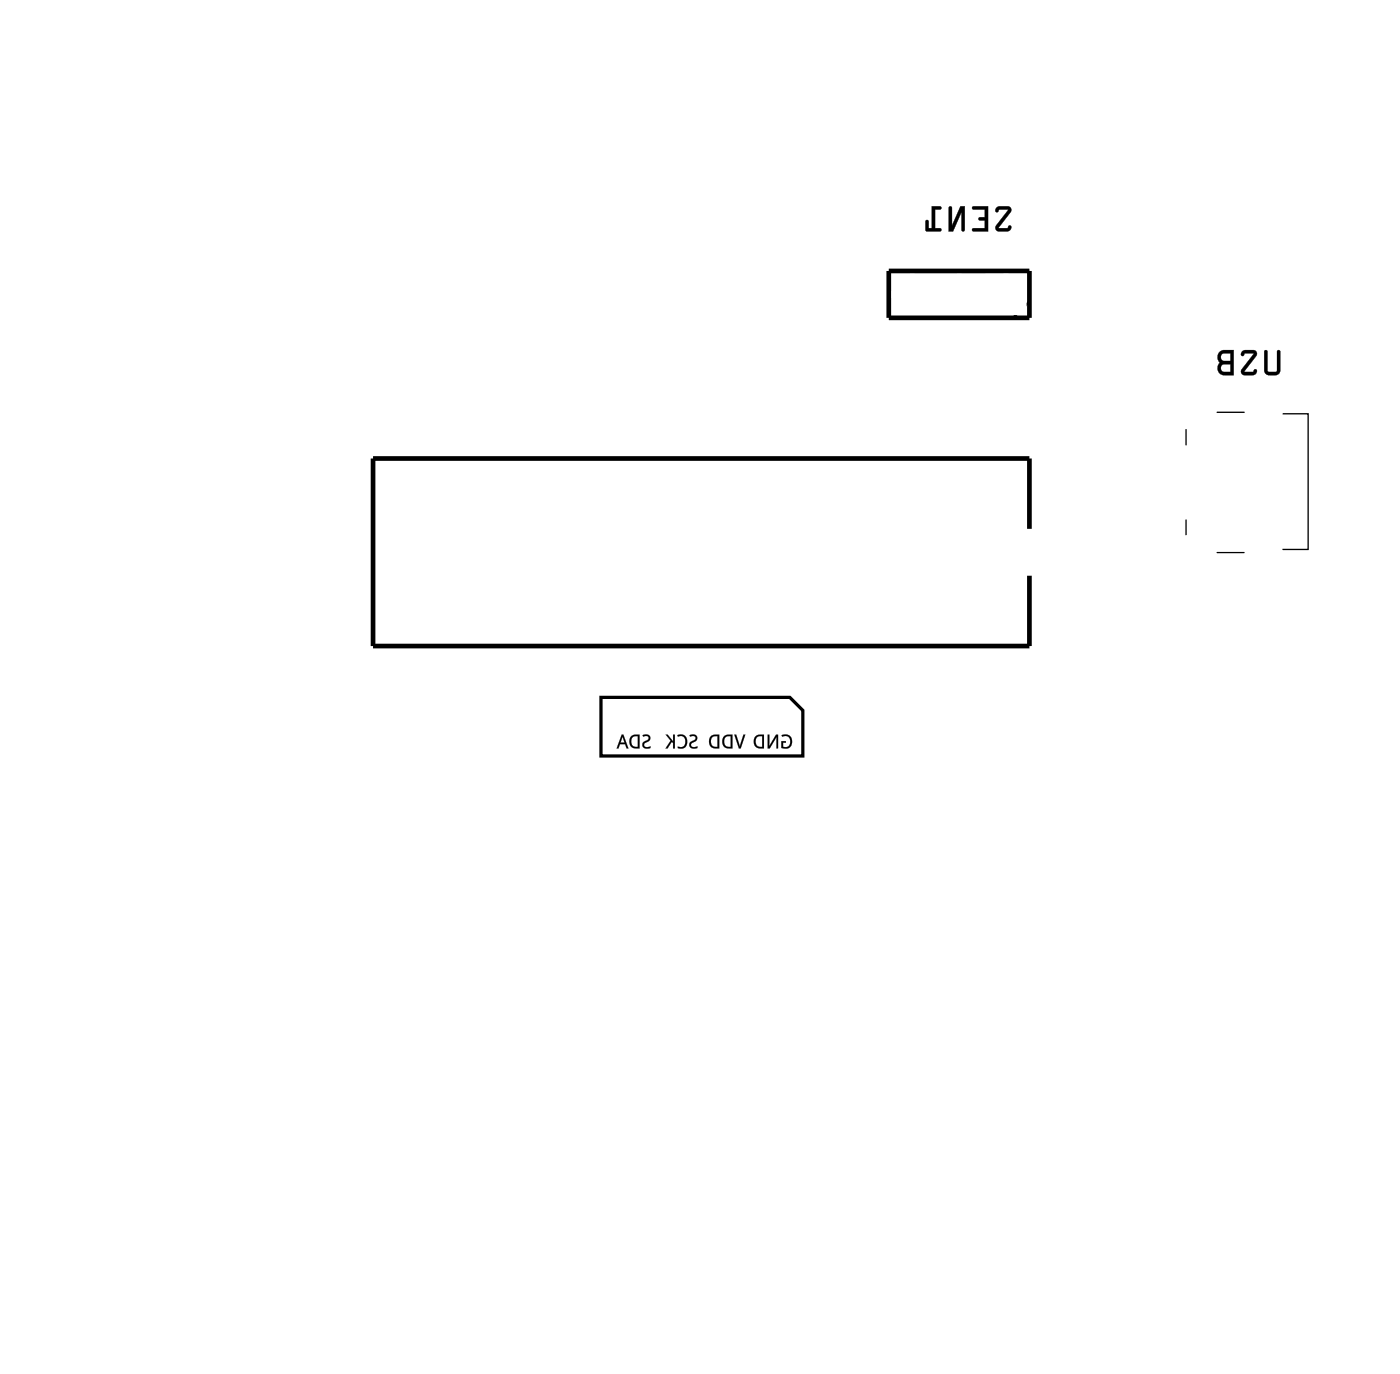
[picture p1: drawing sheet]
<svg xmlns="http://www.w3.org/2000/svg" width="76mm" height="74mm" viewBox="0 0 76 74" stroke-linecap="round" stroke-linejoin="round" font-family="sans-serif">
<path d="M48.2 14.7h7.6v2.5h-7.6zM55.8 28.6v-3.8h-35.6v10.2h35.6v-3.8" fill="none" stroke="#000" stroke-width=".25"/>
<path d="M32.6 37.8h10.2l.7 .7v2.5h-10.9z" fill="none" stroke="#000" stroke-width=".18"/>
<g fill="#000">
<path d="M54 11.2l-.1 .2 .1 .1 .2-.1h.4l-.6 .8-.1 .2 .2 .1h.5l.2-.1-.1-.2-.1 .2-.5-.1 .7-.8v-.2l-.2-.1zM52.7 11.2v.1l.7 .1v.4h-.3l-.1 .1h.1h.3v.5h-.7v.1h.8v-1.3zM51.4 11.2v1.3h.2l.5-1v.9l.1 .1 .1-1.3h-.3l-.4 1v-.9zM50.5 11.2v1.2h-.2v-.4l-.1-.1-.1 .6h.9v-.1h-.3v-1l.3-.1v-.1z"/>
<path d="M54 11.2l-.1 .2a.13 .13 0 0 0 .2 .1 .13 .13 0 0 0 .1-.1h.4l-.6 .8v.3h.6l.2-.2a.13 .13 0 0 0-.1-.1 .13 .13 0 0 0-.1 .2l-.5-.1 .7-.8a.21 .21 0 0 0 0-.2 .21 .21 0 0 0-.2-.1zM54 11.3l.6-.1a.2 .2 0 0 1 .2 .3l-.7 .8 .5 .1 .1-.2 .1 .2-.2 .1h-.5a.19 .19 0 0 1-.1-.1 .19 .19 0 0 1 0-.2l.6-.8-.4-.1-.2 .2zM52.7 11.2v.2h.7v.4h-.3a.1 .1 0 0 0-.1 .1 .1 .1 0 0 0 .1 .1l.3-.1v.5h-.7a.1 .1 0 0 0 0 .1h.8v-1.3zM52.7 11.2h.8v1.3h-.8v-.1h.7v-.5h-.3h-.1l.1-.1h.3v-.5h-.7zM51.4 11.2v1.3h.2l.5-1v.9a.1 .1 0 0 0 .1 .1 .1 .1 0 0 0 .1-.1v-1.2h-.3l-.4 1v-.9zM51.4 11.2l.2 .1v.9l.4-1h.3l-.1 1.3-.1-.1v-.9l-.5 1h-.2zM50.5 11.2v1.2h-.2v-.4a.1 .1 0 0 0-.1-.1 .1 .1 0 0 0-.1 .1l.1 .5h.7a.1 .1 0 0 0 .1-.1 .1 .1 0 0 0-.1 0h-.2v-1h.2a.1 .1 0 0 0 .1-.1 .1 .1 0 0 0-.1-.1zM50.5 11.2h.5l-.1 .1h-.2v1.1h.2v.1h-.8l.1-.6 .1 .1v.4h.2z"/>
<path d="M39.8 39.8l.2 .7h.1l.3-.7h-.1l-.2 .6-.2-.6zM39.2 39.9a.41 .41 0 0 0 0 .5 .41 .41 0 0 0 .5 .1v-.7zM39.3 40l.3-.1v.6a.31 .31 0 0 1-.3-.2 .31 .31 0 0 1 0-.3zM38.5 39.9a.41 .41 0 0 0 0 .5 .41 .41 0 0 0 .5 .1v-.7zM38.6 40l.3-.1v.6a.31 .31 0 0 1-.4-.2 .31 .31 0 0 1 .1-.3z"/>
<path d="M39.8 39.8l.2 .8h.1l.3-.8h-.1l-.2 .6-.2-.6zM39.8 39.8h.1l.2 .6 .2-.6h.1l-.3 .7h-.1zM39.2 39.9a.42 .42 0 0 0 0 .5 .42 .42 0 0 0 .5 .2v-.8zM39.2 39.9l.5-.1v.7a.4 .4 0 0 1-.5-.1 .4 .4 0 0 1 0-.5zM39.3 40l.3-.1v.6a.31 .31 0 0 1-.3-.2 .31 .31 0 0 1 0-.3zM39.3 39.9a.31 .31 0 0 0 0 .4 .31 .31 0 0 0 .3 .2v-.6zM38.5 39.9a.42 .42 0 0 0 0 .5 .42 .42 0 0 0 .5 .2v-.8zM38.5 39.9l.5-.1v.7a.4 .4 0 0 1-.5-.1 .4 .4 0 0 1 0-.5zM38.6 40l.3-.1v.6a.31 .31 0 0 1-.4-.2 .31 .31 0 0 1 .1-.3zM38.6 39.9a.31 .31 0 0 0-.1 .4 .31 .31 0 0 0 .4 .2v-.6z"/>
<path d="M68.5 19v1.2l.2 .1h.5l.2-.2v-1.1h-.2v.1v1l-.4 .1-.1-.1v-1.1zM67.3 19l-.1 .2 .1 .1 .2-.2 .4 .1-.6 .8-.1 .2 .2 .1h.6l.1-.1-.1-.2-.1 .2-.5-.1 .7-.8v-.2l-.2-.1zM66.1 19.1l-.1 .3 .1 .2-.1 .4a.36 .36 0 0 0 .3 .3h.5v-1.3h-.5zM66.2 19.8l.5-.1v.5l-.5-.1zM66.2 19.2l.5-.1v.5l-.5-.1z"/>
<path d="M68.5 19v1.1l.1 .2h.2h.4l.1-.1 .1-1.1a.1 .1 0 0 0-.1-.1 .1 .1 0 0 0-.1 .1v1h-.4h-.1v-1.1zM68.5 19h.2v1.1l.1 .1 .4-.1v-1v-.1h.1l.1 1.1-.2 .2h-.5l-.2-.1zM67.3 19l-.1 .2a.13 .13 0 0 0 .2 .1 .13 .13 0 0 0 .1-.1h.4l-.6 .8v.3h.7l.1-.2a.13 .13 0 0 0-.1-.1 .13 .13 0 0 0-.1 .1h-.5l.7-.8a.21 .21 0 0 0 0-.2 .21 .21 0 0 0-.2-.1zM67.3 19h.6a.2 .2 0 0 1 .2 .3l-.7 .8 .5 .1 .1-.2 .1 .2-.2 .1h-.5a.19 .19 0 0 1-.1-.1 .19 .19 0 0 1 0-.2l.6-.8-.4-.1-.2 .2zM66.1 19.1l-.1 .3 .1 .2-.1 .4a.37 .37 0 0 0 .3 .3h.5v-1.3h-.5zM66.1 19.1l.2-.1h.5v1.3h-.5a.39 .39 0 0 1-.3-.2 .39 .39 0 0 1 .1-.5l-.1-.2zM66.2 19.8l.5-.1v.5l-.5-.1zM66.2 19.8v.3l.5 .1v-.5zM66.2 19.2l.5-.1v.5l-.5-.1zM66.2 19.2v.3l.5 .1v-.5z"/>
<path d="M34.8 39.8v.1a.15 .15 0 0 1 .3 0 .15 .15 0 0 1-.1 .2 .23 .23 0 0 0-.1 .4 .23 .23 0 0 0 .3-.1 .16 .16 0 0 1-.2 .1 .16 .16 0 0 1 .1-.3 .24 .24 0 0 0 .1-.4 .24 .24 0 0 0-.4 0zM34.8 39.8a.25 .25 0 0 1 .4 .1 .25 .25 0 0 1-.3 .3 .18 .18 0 0 0 .1 .3 .18 .18 0 0 0 .2-.1v.1a.26 .26 0 0 1-.4-.1 .26 .26 0 0 1 .3-.3 .16 .16 0 0 0-.1-.2 .16 .16 0 0 0-.2 0zM34.2 39.9a.42 .42 0 0 0 0 .5 .42 .42 0 0 0 .5 .2v-.8zM34.2 39.9l.4-.1v.7a.4 .4 0 0 1-.4-.1 .4 .4 0 0 1 0-.5zM34.3 40l.3-.1v.6a.31 .31 0 0 1-.4-.2 .31 .31 0 0 1 .1-.3zM34.3 39.9a.31 .31 0 0 0-.1 .4 .31 .31 0 0 0 .4 .2v-.6zM33.7 39.8l-.3 .8h.1l.1-.3h.3v.3h.2l-.3-.8zM33.7 39.8h.1l.2 .7h-.1v-.2h-.3l-.1 .2h-.1zM33.7 39.9l.1 .3h-.2zM33.7 39.9l-.1 .3h.2z"/>
<path d="M34.8 39.8v.1a.17 .17 0 0 1 .3 0 .17 .17 0 0 1 0 .2 .17 .17 0 0 1-.2 .1 .22 .22 0 0 0 0 .3 .22 .22 0 0 0 .3-.1 .16 .16 0 0 1-.2 .1 .16 .16 0 0 1 0-.3 .24 .24 0 0 0 .2-.3 .24 .24 0 0 0-.4-.1zM34.2 39.9a.41 .41 0 0 0 0 .5 .41 .41 0 0 0 .4 .1v-.7zM34.3 40l.3-.1v.6a.31 .31 0 0 1-.4-.2 .31 .31 0 0 1 .1-.3zM33.7 39.8l-.3 .7h.1l.1-.2h.3v.2h.1l-.2-.7zM33.7 39.9l.1 .3h-.2z"/>
<path d="M37.3 39.8l.1 .1a.15 .15 0 0 1 .2 0 .15 .15 0 0 1-.1 .2 .23 .23 0 0 0-.1 .4 .23 .23 0 0 0 .4-.1 .16 .16 0 0 1-.3 .1 .16 .16 0 0 1 .1-.3 .24 .24 0 0 0 .1-.4 .24 .24 0 0 0-.4 0zM37.4 39.8a.25 .25 0 0 1 .4 .1 .25 .25 0 0 1-.3 .3 .18 .18 0 0 0 .1 .3 .18 .18 0 0 0 .2-.1v.1a.26 .26 0 0 1-.4-.1 .26 .26 0 0 1 .3-.3 .16 .16 0 0 0-.1-.2 .16 .16 0 0 0-.2 0zM36.7 39.8v.1a.28 .28 0 0 1 .4 .3 .28 .28 0 0 1-.4 .2 .31 .31 0 0 0 .4 .1 .31 .31 0 0 0 .1-.4 .36 .36 0 0 0-.5-.3zM36.7 39.8a.38 .38 0 0 1 .5 .4 .38 .38 0 0 1-.5 .3v-.1a.29 .29 0 0 0 .4-.2 .29 .29 0 0 0-.4-.3zM36.1 39.8l.2 .3-.3 .5h.2l.2-.4 .1 .4h.1v-.8h-.1v.4l-.3-.4zM36.1 39.8h.1l.3 .4v-.4h.1v.7h-.1v-.3h-.1l-.2 .3h-.1l.2-.4z"/>
<path d="M37.4 39.8v.1a.17 .17 0 0 1 .2 0 .17 .17 0 0 1 .1 .2 .17 .17 0 0 1-.3 .1 .22 .22 0 0 0 0 .3 .22 .22 0 0 0 .4-.1 .16 .16 0 0 1-.3 .1 .16 .16 0 0 1 .1-.3 .24 .24 0 0 0 .1-.3 .24 .24 0 0 0-.3-.1zM36.7 39.8v.1a.29 .29 0 0 1 .4 .3 .29 .29 0 0 1-.4 .2 .31 .31 0 0 0 .4 .1 .31 .31 0 0 0 .1-.4 .35 .35 0 0 0-.5-.3zM36.1 39.8l.2 .3-.2 .4h.1l.2-.3 .1 .3h.1v-.7h-.1v.4l-.3-.4z"/>
<path d="M42.3 39.8l.1 .1a.3 .3 0 0 1 .4 .3 .3 .3 0 0 1-.4 .3v-.3h.2h-.3v.3a.39 .39 0 0 0 .6-.3 .39 .39 0 0 0-.6-.4zM41.6 39.8v.7h.1l.4-.6v.6h.1v-.7h-.2l-.3 .6v-.6zM40.9 39.9a.41 .41 0 0 0 0 .5 .41 .41 0 0 0 .5 .1v-.7zM41 40l.3-.1v.6a.31 .31 0 0 1-.3-.2 .31 .31 0 0 1 0-.3z"/>
<path d="M42.3 39.8l.1 .1a.29 .29 0 0 1 .4 .2 .29 .29 0 0 1-.4 .4v-.3h.2v-.1h-.3v.4a.4 .4 0 0 0 .6-.3 .4 .4 0 0 0-.6-.4zM42.3 39.8a.39 .39 0 0 1 .6 .4 .39 .39 0 0 1-.6 .3v-.3h.3h-.2v.3a.3 .3 0 0 0 .4-.3 .3 .3 0 0 0-.4-.3zM41.6 39.8v.8h.1l.4-.7v.7h.1v-.8h-.2l-.3 .6v-.6zM41.6 39.8h.1v.6l.3-.6h.2v.7h-.1v-.6l-.4 .6h-.1zM40.9 39.9a.42 .42 0 0 0 0 .5 .42 .42 0 0 0 .5 .2v-.8zM40.9 39.9l.5-.1v.7a.4 .4 0 0 1-.5-.1 .4 .4 0 0 1 0-.5zM41 40l.3-.1v.6a.31 .31 0 0 1-.3-.2 .31 .31 0 0 1 0-.3zM41 39.9a.31 .31 0 0 0 0 .4 .31 .31 0 0 0 .3 .2v-.6z"/>
</g>
<path d="M55.8 16.3l-.9 .9" fill="none" stroke="#000" stroke-width=".13"/>
<path d="M64.3 23.3v.8M64.3 28.2v.8M65.9 22.3h1.5M65.9 29.9h1.5M69.5 22.4h1.4v7.4h-1.4" fill="none" stroke="#000" stroke-width=".07"/>
<path d="M53.8 33h1.4v1.4h-1.4z" fill="#fff"/>
<path d="M53.8 33h1.4v1.4h-1.4z" fill="none" stroke="#fff" stroke-width=".76" stroke-linecap="butt"/>
<circle cx="54.5" cy="33.7" r=".7" fill="#fff"/>
<circle cx="54.5" cy="33.7" r=".7" fill="none" stroke="#fff" stroke-width=".76" stroke-linecap="butt"/>
<circle cx="54.5" cy="26.1" r=".7" fill="#fff"/>
<circle cx="54.5" cy="26.1" r=".7" fill="none" stroke="#fff" stroke-width=".76" stroke-linecap="butt"/>
<circle cx="52" cy="33.7" r=".7" fill="#fff"/>
<circle cx="52" cy="33.7" r=".7" fill="none" stroke="#fff" stroke-width=".76" stroke-linecap="butt"/>
<circle cx="52" cy="26.1" r=".7" fill="#fff"/>
<circle cx="52" cy="26.1" r=".7" fill="none" stroke="#fff" stroke-width=".76" stroke-linecap="butt"/>
<circle cx="49.4" cy="33.7" r=".7" fill="#fff"/>
<circle cx="49.4" cy="33.7" r=".7" fill="none" stroke="#fff" stroke-width=".76" stroke-linecap="butt"/>
<circle cx="49.4" cy="26.1" r=".7" fill="#fff"/>
<circle cx="49.4" cy="26.1" r=".7" fill="none" stroke="#fff" stroke-width=".76" stroke-linecap="butt"/>
<circle cx="46.9" cy="33.7" r=".7" fill="#fff"/>
<circle cx="46.9" cy="33.7" r=".7" fill="none" stroke="#fff" stroke-width=".76" stroke-linecap="butt"/>
<circle cx="46.9" cy="26.1" r=".7" fill="#fff"/>
<circle cx="46.9" cy="26.1" r=".7" fill="none" stroke="#fff" stroke-width=".76" stroke-linecap="butt"/>
<circle cx="44.3" cy="33.7" r=".7" fill="#fff"/>
<circle cx="44.3" cy="33.7" r=".7" fill="none" stroke="#fff" stroke-width=".76" stroke-linecap="butt"/>
<circle cx="44.3" cy="26.1" r=".7" fill="#fff"/>
<circle cx="44.3" cy="26.1" r=".7" fill="none" stroke="#fff" stroke-width=".76" stroke-linecap="butt"/>
<circle cx="41.8" cy="33.7" r=".7" fill="#fff"/>
<circle cx="41.8" cy="33.7" r=".7" fill="none" stroke="#fff" stroke-width=".76" stroke-linecap="butt"/>
<circle cx="41.8" cy="26.1" r=".7" fill="#fff"/>
<circle cx="41.8" cy="26.1" r=".7" fill="none" stroke="#fff" stroke-width=".76" stroke-linecap="butt"/>
<circle cx="39.3" cy="33.7" r=".7" fill="#fff"/>
<circle cx="39.3" cy="33.7" r=".7" fill="none" stroke="#fff" stroke-width=".76" stroke-linecap="butt"/>
<circle cx="39.3" cy="26.1" r=".7" fill="#fff"/>
<circle cx="39.3" cy="26.1" r=".7" fill="none" stroke="#fff" stroke-width=".76" stroke-linecap="butt"/>
<circle cx="36.7" cy="33.7" r=".7" fill="#fff"/>
<circle cx="36.7" cy="33.7" r=".7" fill="none" stroke="#fff" stroke-width=".76" stroke-linecap="butt"/>
<circle cx="36.7" cy="26.1" r=".7" fill="#fff"/>
<circle cx="36.7" cy="26.1" r=".7" fill="none" stroke="#fff" stroke-width=".76" stroke-linecap="butt"/>
<circle cx="34.2" cy="33.7" r=".7" fill="#fff"/>
<circle cx="34.2" cy="33.7" r=".7" fill="none" stroke="#fff" stroke-width=".76" stroke-linecap="butt"/>
<circle cx="34.2" cy="26.1" r=".7" fill="#fff"/>
<circle cx="34.2" cy="26.1" r=".7" fill="none" stroke="#fff" stroke-width=".76" stroke-linecap="butt"/>
<circle cx="31.6" cy="33.7" r=".7" fill="#fff"/>
<circle cx="31.6" cy="33.7" r=".7" fill="none" stroke="#fff" stroke-width=".76" stroke-linecap="butt"/>
<circle cx="31.6" cy="26.1" r=".7" fill="#fff"/>
<circle cx="31.6" cy="26.1" r=".7" fill="none" stroke="#fff" stroke-width=".76" stroke-linecap="butt"/>
<circle cx="29.1" cy="33.7" r=".7" fill="#fff"/>
<circle cx="29.1" cy="33.7" r=".7" fill="none" stroke="#fff" stroke-width=".76" stroke-linecap="butt"/>
<circle cx="29.1" cy="26.1" r=".7" fill="#fff"/>
<circle cx="29.1" cy="26.1" r=".7" fill="none" stroke="#fff" stroke-width=".76" stroke-linecap="butt"/>
<circle cx="26.6" cy="33.7" r=".7" fill="#fff"/>
<circle cx="26.6" cy="33.7" r=".7" fill="none" stroke="#fff" stroke-width=".76" stroke-linecap="butt"/>
<circle cx="26.6" cy="26.1" r=".7" fill="#fff"/>
<circle cx="26.6" cy="26.1" r=".7" fill="none" stroke="#fff" stroke-width=".76" stroke-linecap="butt"/>
<circle cx="24" cy="33.7" r=".7" fill="#fff"/>
<circle cx="24" cy="33.7" r=".7" fill="none" stroke="#fff" stroke-width=".76" stroke-linecap="butt"/>
<circle cx="24" cy="26.1" r=".7" fill="#fff"/>
<circle cx="24" cy="26.1" r=".7" fill="none" stroke="#fff" stroke-width=".76" stroke-linecap="butt"/>
<circle cx="21.5" cy="33.7" r=".7" fill="#fff"/>
<circle cx="21.5" cy="33.7" r=".7" fill="none" stroke="#fff" stroke-width=".76" stroke-linecap="butt"/>
<circle cx="21.5" cy="26.1" r=".7" fill="#fff"/>
<circle cx="21.5" cy="26.1" r=".7" fill="none" stroke="#fff" stroke-width=".76" stroke-linecap="butt"/>
<path d="M53.8 15.2h1.4v1.5h-1.4z" fill="#fff"/>
<path d="M53.8 15.2h1.4v1.5h-1.4z" fill="none" stroke="#fff" stroke-width=".76" stroke-linecap="butt"/>
<circle cx="54.5" cy="15.9" r=".74" fill="#fff"/>
<circle cx="54.5" cy="15.9" r=".74" fill="none" stroke="#fff" stroke-width=".76" stroke-linecap="butt"/>
<path d="M54.5 15.9h.1" fill="none" stroke="#fff" stroke-width=".25"/>
<circle cx="52" cy="15.9" r=".74" fill="#fff"/>
<circle cx="52" cy="15.9" r=".74" fill="none" stroke="#fff" stroke-width=".76" stroke-linecap="butt"/>
<circle cx="49.4" cy="15.9" r=".74" fill="#fff"/>
<circle cx="49.4" cy="15.9" r=".74" fill="none" stroke="#fff" stroke-width=".76" stroke-linecap="butt"/>
<path d="M63.9 25.9h1.4v.4h-1.4z" fill="#fff"/>
<path d="M63.9 25.9h1.4v.4h-1.4z" fill="none" stroke="#fff" stroke-width=".25"/>
<path d="M63.9 25.2h1.4v.5h-1.4z" fill="#fff"/>
<path d="M63.9 25.2h1.4v.5h-1.4z" fill="none" stroke="#fff" stroke-width=".25"/>
<path d="M63.9 27.2h1.4v.4h-1.4z" fill="#fff"/>
<path d="M63.9 27.2h1.4v.4h-1.4z" fill="none" stroke="#fff" stroke-width=".25"/>
<path d="M63.9 26.5h1.4v.5h-1.4z" fill="#fff"/>
<path d="M63.9 26.5h1.4v.5h-1.4z" fill="none" stroke="#fff" stroke-width=".25"/>
<path d="M63.9 24.6h1.4v.4h-1.4z" fill="#fff"/>
<path d="M63.9 24.6h1.4v.4h-1.4z" fill="none" stroke="#fff" stroke-width=".25"/>
<circle cx="65.7" cy="23.6" r=".4" fill="#fff"/>
<circle cx="65.7" cy="23.6" r=".4" fill="none" stroke="#fff" stroke-width=".25"/>
<circle cx="65.7" cy="28.6" r=".4" fill="#fff"/>
<circle cx="65.7" cy="28.6" r=".4" fill="none" stroke="#fff" stroke-width=".25"/>
<circle cx="64.4" cy="29.8" r=".56" fill="#fff"/>
<circle cx="64.4" cy="29.8" r=".56" fill="none" stroke="#fff" stroke-width=".25"/>
<circle cx="64.9" cy="29.8" r=".56" fill="#fff"/>
<circle cx="64.9" cy="29.8" r=".56" fill="none" stroke="#fff" stroke-width=".25"/>
<path d="M63.7 29.8a.73 .73 0 0 0 1.4 0 .73 .73 0 0 0-1.4 0zM64 29.8a.4 .4 0 0 1 .8 0 .4 .4 0 0 1-.8 0z" fill="#fff"/>
<g fill="none" stroke="#fff" stroke-width=".25">
<circle cx="64.4" cy="29.8" r=".38"/>
<circle cx="64.4" cy="29.8" r=".73"/>
</g>
<path d="M64.2 29.8a.73 .73 0 0 0 1.4 0 .73 .73 0 0 0-1.4 0zM64.5 29.8a.4 .4 0 0 1 .8 0 .4 .4 0 0 1-.8 0z" fill="#fff"/>
<g fill="none" stroke="#fff" stroke-width=".25">
<circle cx="64.9" cy="29.8" r=".38"/>
<circle cx="64.9" cy="29.8" r=".73"/>
</g>
<circle cx="64.4" cy="22.3" r=".56" fill="#fff"/>
<circle cx="64.4" cy="22.3" r=".56" fill="none" stroke="#fff" stroke-width=".25"/>
<circle cx="64.9" cy="22.3" r=".56" fill="#fff"/>
<circle cx="64.9" cy="22.3" r=".56" fill="none" stroke="#fff" stroke-width=".25"/>
<path d="M63.7 22.3a.73 .73 0 0 0 1.4 0 .73 .73 0 0 0-1.4 0zM64 22.3a.4 .4 0 0 1 .8 0 .4 .4 0 0 1-.8 0z" fill="#fff"/>
<g fill="none" stroke="#fff" stroke-width=".25">
<circle cx="64.4" cy="22.3" r=".38"/>
<circle cx="64.4" cy="22.3" r=".73"/>
</g>
<path d="M64.2 22.3a.73 .73 0 0 0 1.4 0 .73 .73 0 0 0-1.4 0zM64.5 22.3a.4 .4 0 0 1 .8 0 .4 .4 0 0 1-.8 0z" fill="#fff"/>
<g fill="none" stroke="#fff" stroke-width=".25">
<circle cx="64.9" cy="22.3" r=".38"/>
<circle cx="64.9" cy="22.3" r=".73"/>
</g>
<circle cx="68.8" cy="30" r=".44" fill="#fff"/>
<circle cx="68.8" cy="30" r=".44" fill="none" stroke="#fff" stroke-width=".25"/>
<circle cx="68.2" cy="30" r=".44" fill="#fff"/>
<circle cx="68.2" cy="30" r=".44" fill="none" stroke="#fff" stroke-width=".25"/>
<path d="M68.2 30a.61 .61 0 0 0 1.2 0 .61 .61 0 0 0-1.2 0zM68.5 30a.26 .26 0 0 1 .5 0 .26 .26 0 0 1-.5 0z" fill="#fff"/>
<g fill="none" stroke="#fff" stroke-width=".25">
<circle cx="68.8" cy="30" r=".26"/>
<circle cx="68.8" cy="30" r=".61"/>
</g>
<path d="M67.6 30a.61 .61 0 0 0 1.2 0 .61 .61 0 0 0-1.2 0zM67.9 30a.26 .26 0 0 1 .5 0 .26 .26 0 0 1-.5 0z" fill="#fff"/>
<g fill="none" stroke="#fff" stroke-width=".25">
<circle cx="68.2" cy="30" r=".26"/>
<circle cx="68.2" cy="30" r=".61"/>
</g>
<circle cx="68.8" cy="22.2" r=".44" fill="#fff"/>
<circle cx="68.8" cy="22.2" r=".44" fill="none" stroke="#fff" stroke-width=".25"/>
<circle cx="68.2" cy="22.2" r=".44" fill="#fff"/>
<circle cx="68.2" cy="22.2" r=".44" fill="none" stroke="#fff" stroke-width=".25"/>
<path d="M68.2 22.2a.61 .61 0 0 0 1.2 0 .61 .61 0 0 0-1.2 0zM68.5 22.2a.26 .26 0 0 1 .5 0 .26 .26 0 0 1-.5 0z" fill="#fff"/>
<g fill="none" stroke="#fff" stroke-width=".25">
<circle cx="68.8" cy="22.2" r=".26"/>
<circle cx="68.8" cy="22.2" r=".61"/>
</g>
<path d="M67.6 22.2a.61 .61 0 0 0 1.2 0 .61 .61 0 0 0-1.2 0zM67.9 22.2a.26 .26 0 0 1 .5 0 .26 .26 0 0 1-.5 0z" fill="#fff"/>
<g fill="none" stroke="#fff" stroke-width=".25">
<circle cx="68.2" cy="22.2" r=".26"/>
<circle cx="68.2" cy="22.2" r=".61"/>
</g>
<circle cx="39.3" cy="42.6" r=".35" fill="#fff"/>
<circle cx="39.3" cy="42.6" r=".35" fill="none" stroke="#fff" stroke-width=".55"/>
<circle cx="58.3" cy="38.8" r=".35" fill="#fff"/>
<circle cx="58.3" cy="38.8" r=".35" fill="none" stroke="#fff" stroke-width=".55"/>
</svg>
